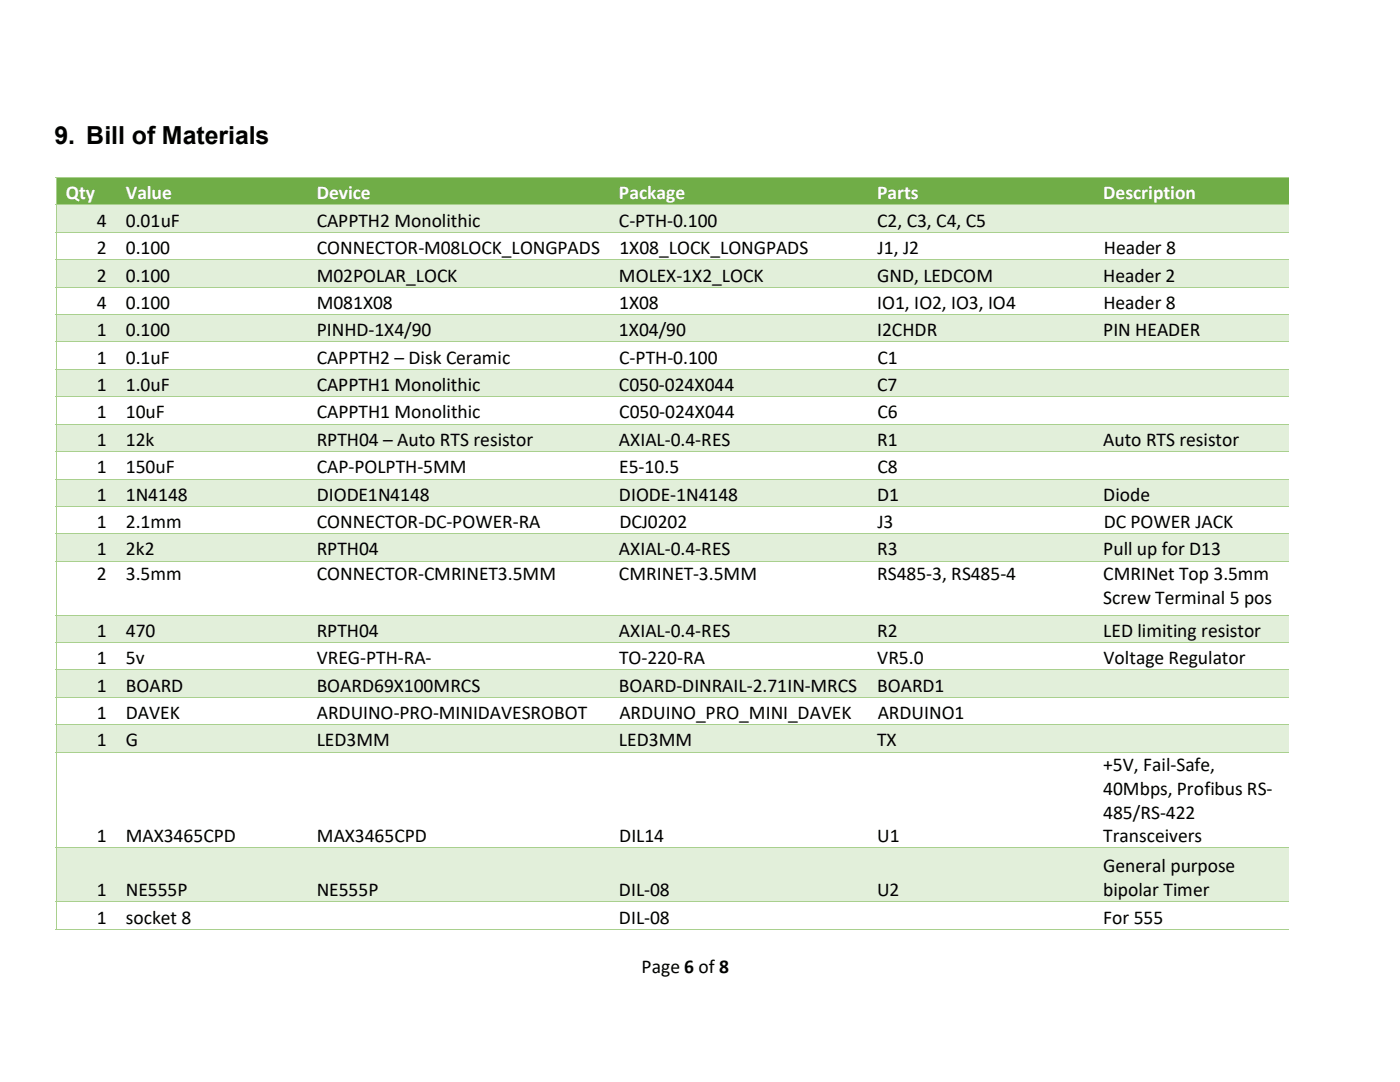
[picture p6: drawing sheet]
<svg xmlns="http://www.w3.org/2000/svg" width="279mm" height="216mm" viewBox="0 0 279 216" stroke-linecap="round" stroke-linejoin="round" font-family="sans-serif">
<defs><g id="words">
<text font-size="5" x="10.9" y="28.7">9. Bill of Materials</text>
<g font-size="3.9" fill="#fff">
<text x="13.1" y="39.8">Qty</text>
<text x="25.1" y="39.8">Value</text>
<text x="63.2" y="39.8">Device</text>
<text x="123.5" y="39.8">Package</text>
<text x="175" y="39.8">Parts</text>
<text x="220.2" y="39.8">Description</text>
</g>
<g font-size="3.9">
<text x="19.3" y="45.2">4</text>
<text x="25.1" y="45.2">0.01uF</text>
<text x="63.2" y="45.2">CAPPTH2 Monolithic</text>
<text x="123.5" y="45.2">C-PTH-0.100</text>
<text x="175" y="45.2">C2, C3, C4, C5</text>
<text x="19.3" y="50.7">2</text>
<text x="25.1" y="50.7">0.100</text>
<text x="63.2" y="50.7">CONNECTOR-M08LOCK_LONGPADS</text>
<text x="123.6" y="50.7">1X08_LOCK_LONGPADS</text>
<text x="175.2" y="50.7">J1, J2</text>
<text x="220.3" y="50.7">Header 8</text>
<text x="19.3" y="56.2">2</text>
<text x="25.1" y="56.2">0.100</text>
<text x="63.2" y="56.2">M02POLAR_LOCK</text>
<text x="123.5" y="56.2">MOLEX-1X2_LOCK</text>
<text x="175" y="56.2">GND, LEDCOM</text>
<text x="220.2" y="56.2">Header 2</text>
<text x="19.3" y="61.6">4</text>
<text x="25.1" y="61.6">0.100</text>
<text x="63.2" y="61.6">M081X08</text>
<text x="123.6" y="61.6">1X08</text>
<text x="175.1" y="61.6">IO1, IO2, IO3, IO4</text>
<text x="220.2" y="61.6">Header 8</text>
<text x="19.3" y="67.1">1</text>
<text x="25.1" y="67.1">0.100</text>
<text x="63.2" y="67.1">PINHD-1X4/90</text>
<text x="123.5" y="67.1">1X04/90</text>
<text x="175" y="67.1">I2CHDR</text>
<text x="220.2" y="67.1">PIN HEADER</text>
<text x="19.3" y="72.6">1</text>
<text x="25.1" y="72.6">0.1uF</text>
<text x="63.2" y="72.6">CAPPTH2 – Disk Ceramic</text>
<text x="123.6" y="72.6">C-PTH-0.100</text>
<text x="175.1" y="72.6">C1</text>
<text x="19.3" y="78">1</text>
<text x="19.3" y="83.5">1</text>
<text x="25.1" y="78">1.0uF</text>
<text x="25.1" y="83.5">10uF</text>
<text x="63.2" y="83.5">CAPPTH1 Monolithic</text>
<text x="63.2" y="78">CAPPTH1 Monolithic</text>
<text x="123.5" y="78">C050-024X044</text>
<text x="123.6" y="83.5">C050-024X044</text>
<text x="175" y="78">C7</text>
<text x="175.1" y="83.5">C6</text>
<text x="19.3" y="89">1</text>
<text x="25.1" y="89">12k</text>
<text x="63.2" y="89">RPTH04 – Auto RTS resistor</text>
<text x="123.5" y="89">AXIAL-0.4-RES</text>
<text x="175" y="89">R1</text>
<text x="220.2" y="89">Auto RTS resistor</text>
<text x="19.3" y="94.4">1</text>
<text x="25.1" y="94.4">150uF</text>
<text x="63.2" y="94.4">CAP-POLPTH-5MM</text>
<text x="123.6" y="94.4">E5-10.5</text>
<text x="175.1" y="94.4">C8</text>
<text x="19.3" y="99.9">1</text>
<text x="25.1" y="99.9">1N4148</text>
<text x="63.2" y="99.9">DIODE1N4148</text>
<text x="123.5" y="99.9">DIODE-1N4148</text>
<text x="175" y="99.9">D1</text>
<text x="220.2" y="99.9">Diode</text>
<text x="19.3" y="105.4">1</text>
<text x="25.1" y="105.4">2.1mm</text>
<text x="63.2" y="105.4">CONNECTOR-DC-POWER-RA</text>
<text x="123.6" y="105.4">DCJ0202</text>
<text x="175.1" y="105.4">J3</text>
<text x="220.3" y="105.4">DC POWER JACK</text>
<text x="19.3" y="110.8">1</text>
<text x="25.1" y="110.8">2k2</text>
<text x="63.2" y="110.8">RPTH04</text>
<text x="123.5" y="110.8">AXIAL-0.4-RES</text>
<text x="175" y="110.8">R3</text>
<text x="220.2" y="110.8">Pull up for D13</text>
<text x="19.3" y="115.7">2</text>
<text x="25.1" y="115.7">3.5mm</text>
<text x="63.2" y="115.7">CONNECTOR-CMRINET3.5MM</text>
<text x="123.5" y="115.7">CMRINET-3.5MM</text>
<text x="175" y="115.7">RS485-3, RS485-4</text>
<text x="220.2" y="115.7">CMRINet Top 3.5mm</text>
<text x="220.2" y="120.5">Screw Terminal 5 pos</text>
<text x="19.3" y="127.1">1</text>
<text x="25.1" y="127.1">470</text>
<text x="63.2" y="127.1">RPTH04</text>
<text x="123.5" y="127.1">AXIAL-0.4-RES</text>
<text x="175" y="127.1">R2</text>
<text x="220.2" y="127.1">LED limiting resistor</text>
<text x="19.3" y="132.5">1</text>
<text x="25.1" y="132.5">5v</text>
<text x="63.2" y="132.5">VREG-PTH-RA-</text>
<text x="123.5" y="132.5">TO-220-RA</text>
<text x="175.1" y="132.5">VR5.0</text>
<text x="220.2" y="132.5">Voltage Regulator</text>
<text x="19.3" y="138">1</text>
<text x="19.3" y="143.5">1</text>
<text x="25.1" y="138">BOARD</text>
<text x="25.1" y="143.5">DAVEK</text>
<text x="63.2" y="138">BOARD69X100MRCS</text>
<text x="63.2" y="143.5">ARDUINO-PRO-MINIDAVESROBOT</text>
<text x="123.5" y="138">BOARD-DINRAIL-2.71IN-MRCS</text>
<text x="123.6" y="143.5">ARDUINO_PRO_MINI_DAVEK</text>
<text x="175" y="138">BOARD1</text>
<text x="175.2" y="143.5">ARDUINO1</text>
<text x="19.3" y="148.9">1</text>
<text x="25.1" y="148.9">G</text>
<text x="63.2" y="148.9">LED3MM</text>
<text x="123.5" y="148.9">LED3MM</text>
<text x="175" y="148.9">TX</text>
<text x="220.2" y="153.8">+5V, Fail-Safe,</text>
<text x="220.2" y="158.6">40Mbps, Profibus RS-</text>
<text x="220.2" y="163.3">485/RS-422</text>
<text x="19.3" y="168.1">1</text>
<text x="25.1" y="168.1">MAX3465CPD</text>
<text x="63.2" y="168.1">MAX3465CPD</text>
<text x="123.6" y="168.1">DIL14</text>
<text x="175.1" y="168.1">U1</text>
<text x="220.2" y="168.1">Transceivers</text>
<text x="19.3" y="178.8">1</text>
<text x="25.1" y="178.8">NE555P</text>
<text x="63.2" y="178.8">NE555P</text>
<text x="123.5" y="178.8">DIL-08</text>
<text x="175" y="178.8">U2</text>
<text x="220.2" y="174.1">General purpose</text>
<text x="220.2" y="178.8">bipolar Timer</text>
<text x="19.3" y="184.3">1</text>
<text x="25.1" y="184.3">socket 8</text>
<text x="123.5" y="184.3">DIL-08</text>
<text x="220.2" y="184.3">For 555</text>
<text x="128.1" y="194.1">Page 6 of 8</text>
</g>
</g></defs>
<g fill="#70ad47">
<path d="M11.3 35.5h11.9v5.3h-11.9z"/>
<path d="M13.1 36.1h8.2v4.7h-8.2z"/>
<path d="M23.2 35.5h38.1v5.3h-38.1z"/>
<path d="M25.1 36.1h34.3v4.7h-34.3z"/>
<path d="M61.3 35.5h60.3v5.3h-60.3z"/>
<path d="M63.2 36.1h56.5v4.7h-56.5z"/>
<path d="M121.6 35.5h51.5v5.3h-51.5z"/>
<path d="M123.5 36.1h47.7v4.7h-47.7z"/>
<path d="M173.1 35.5h45.2v5.3h-45.2z"/>
<path d="M175 36.1h41.4v4.7h-41.4z"/>
<path d="M218.3 35.5h38.9v5.3h-38.9z"/>
<path d="M220.2 36.1h35.1v4.7h-35.1z"/>
</g>
<path d="M11.1 35.4h246.1M11.2 35.5v5.3" fill="none" stroke="#a9d08e" stroke-width=".2"/>
<g fill="#e2efda">
<path d="M11.3 41h11.9v5.3h-11.9z"/>
<path d="M13.1 41.5h8.2v4.8h-8.2z"/>
<path d="M23.2 41h38.1v5.3h-38.1z"/>
<path d="M25.1 41.5h34.3v4.8h-34.3z"/>
<path d="M61.3 41h60.3v5.3h-60.3z"/>
<path d="M63.2 41.5h56.5v4.8h-56.5z"/>
<path d="M121.6 41h51.5v5.3h-51.5z"/>
<path d="M123.5 41.5h47.7v4.8h-47.7z"/>
<path d="M173.1 41h45.2v5.3h-45.2z"/>
<path d="M175 41.5h41.4v4.8h-41.4z"/>
<path d="M218.3 41h38.9v5.3h-38.9z"/>
</g>
<path d="M11.1 40.9h246.1M11.1 46.4h246.1M11.2 41v5.3M11.2 46.4v5.3" fill="none" stroke="#a9d08e" stroke-width=".2"/>
<g fill="#e2efda">
<path d="M11.3 51.9h11.9v5.3h-11.9z"/>
<path d="M13.1 52.5h8.2v4.7h-8.2z"/>
<path d="M23.2 51.9h38.1v5.3h-38.1z"/>
<path d="M25.1 52.5h34.3v4.7h-34.3z"/>
<path d="M61.3 51.9h60.3v5.3h-60.3z"/>
<path d="M63.2 52.5h56.5v4.7h-56.5z"/>
<path d="M121.6 51.9h51.5v5.3h-51.5z"/>
<path d="M123.5 52.5h47.7v4.7h-47.7z"/>
<path d="M173.1 51.9h45.2v5.3h-45.2z"/>
<path d="M175 52.5h41.4v4.7h-41.4z"/>
<path d="M218.3 51.9h38.9v5.3h-38.9z"/>
<path d="M220.2 52.5h35.1v4.7h-35.1z"/>
</g>
<path d="M11.1 51.8h246.1M11.1 57.3h246.1M11.2 51.9v5.3M11.2 57.4v5.3" fill="none" stroke="#a9d08e" stroke-width=".2"/>
<g fill="#e2efda">
<path d="M11.3 62.9h11.9v5.3h-11.9z"/>
<path d="M13.1 63.4h8.2v4.8h-8.2z"/>
<path d="M23.2 62.9h38.1v5.3h-38.1z"/>
<path d="M25.1 63.4h34.3v4.8h-34.3z"/>
<path d="M61.3 62.9h60.3v5.3h-60.3z"/>
<path d="M63.2 63.4h56.5v4.8h-56.5z"/>
<path d="M121.6 62.9h51.5v5.3h-51.5z"/>
<path d="M123.5 63.4h47.7v4.8h-47.7z"/>
<path d="M173.1 62.9h45.2v5.3h-45.2z"/>
<path d="M175 63.4h41.4v4.8h-41.4z"/>
<path d="M218.3 62.9h38.9v5.3h-38.9z"/>
<path d="M220.2 63.4h35.1v4.8h-35.1z"/>
</g>
<path d="M11.1 62.8h246.1M11.1 68.2h246.1M11.2 62.9v5.3M11.2 68.3v5.3" fill="none" stroke="#a9d08e" stroke-width=".2"/>
<g fill="#e2efda">
<path d="M11.3 73.8h11.9v5.3h-11.9z"/>
<path d="M13.1 74.3h8.2v4.8h-8.2z"/>
<path d="M23.2 73.8h38.1v5.3h-38.1z"/>
<path d="M25.1 74.3h34.3v4.8h-34.3z"/>
<path d="M61.3 73.8h60.3v5.3h-60.3z"/>
<path d="M63.2 74.3h56.5v4.8h-56.5z"/>
<path d="M121.6 73.8h51.5v5.3h-51.5z"/>
<path d="M123.5 74.3h47.7v4.8h-47.7z"/>
<path d="M173.1 73.8h45.2v5.3h-45.2z"/>
<path d="M175 74.3h41.4v4.8h-41.4z"/>
<path d="M218.3 73.8h38.9v5.3h-38.9z"/>
</g>
<path d="M11.1 73.7h246.1M11.1 79.2h246.1M11.2 73.8v5.3M11.2 79.2v5.3" fill="none" stroke="#a9d08e" stroke-width=".2"/>
<g fill="#e2efda">
<path d="M11.3 84.8h11.9v5.2h-11.9z"/>
<path d="M13.1 85.3h8.2v4.7h-8.2z"/>
<path d="M23.2 84.8h38.1v5.2h-38.1z"/>
<path d="M25.1 85.3h34.3v4.7h-34.3z"/>
<path d="M61.3 84.8h60.3v5.2h-60.3z"/>
<path d="M63.2 85.3h56.5v4.7h-56.5z"/>
<path d="M121.6 84.8h51.5v5.2h-51.5z"/>
<path d="M123.5 85.3h47.7v4.7h-47.7z"/>
<path d="M173.1 84.8h45.2v5.2h-45.2z"/>
<path d="M175 85.3h41.4v4.7h-41.4z"/>
<path d="M218.3 84.8h38.9v5.2h-38.9z"/>
<path d="M220.2 85.3h35.1v4.7h-35.1z"/>
</g>
<path d="M11.1 84.6h246.1M11.1 90.1h246.1M11.2 84.7v5.3M11.2 90.2v5.3" fill="none" stroke="#a9d08e" stroke-width=".2"/>
<g fill="#e2efda">
<path d="M11.3 95.7h11.9v5.3h-11.9z"/>
<path d="M13.1 96.2h8.2v4.8h-8.2z"/>
<path d="M23.2 95.7h38.1v5.3h-38.1z"/>
<path d="M25.1 96.2h34.3v4.8h-34.3z"/>
<path d="M61.3 95.7h60.3v5.3h-60.3z"/>
<path d="M63.2 96.2h56.5v4.8h-56.5z"/>
<path d="M121.6 95.7h51.5v5.3h-51.5z"/>
<path d="M123.5 96.2h47.7v4.8h-47.7z"/>
<path d="M173.1 95.7h45.2v5.3h-45.2z"/>
<path d="M175 96.2h41.4v4.8h-41.4z"/>
<path d="M218.3 95.7h38.9v5.3h-38.9z"/>
<path d="M220.2 96.2h35.1v4.8h-35.1z"/>
</g>
<path d="M11.1 95.6h246.1M11.2 95.7v5.3M11.1 101h246.1M11.2 101.1v5.3" fill="none" stroke="#a9d08e" stroke-width=".2"/>
<g fill="#e2efda">
<path d="M11.3 106.6h11.9v5.3h-11.9z"/>
<path d="M13.1 107.1h8.2v4.8h-8.2z"/>
<path d="M23.2 106.6h38.1v5.3h-38.1z"/>
<path d="M25.1 107.1h34.3v4.8h-34.3z"/>
<path d="M61.3 106.6h60.3v5.3h-60.3z"/>
<path d="M63.2 107.1h56.5v4.8h-56.5z"/>
<path d="M121.6 106.6h51.5v5.3h-51.5z"/>
<path d="M123.5 107.1h47.7v4.8h-47.7z"/>
<path d="M173.1 106.6h45.2v5.3h-45.2z"/>
<path d="M175 107.1h41.4v4.8h-41.4z"/>
<path d="M218.3 106.6h38.9v5.3h-38.9z"/>
<path d="M220.2 107.1h35.1v4.8h-35.1z"/>
</g>
<path d="M11.1 106.5h246.1M11.1 112h246.1M11.2 106.6v5.3M11.2 112.1v10.5" fill="none" stroke="#a9d08e" stroke-width=".2"/>
<g fill="#e2efda">
<path d="M11.3 122.9h11.9v5.2h-11.9z"/>
<path d="M13.1 123.4h8.2v4.7h-8.2z"/>
<path d="M23.2 122.9h38.1v5.2h-38.1z"/>
<path d="M25.1 123.4h34.3v4.7h-34.3z"/>
<path d="M61.3 122.9h60.3v5.2h-60.3z"/>
<path d="M63.2 123.4h56.5v4.7h-56.5z"/>
<path d="M121.6 122.9h51.5v5.2h-51.5z"/>
<path d="M123.5 123.4h47.7v4.7h-47.7z"/>
<path d="M173.1 122.9h45.2v5.2h-45.2z"/>
<path d="M175 123.4h41.4v4.7h-41.4z"/>
<path d="M218.3 122.9h38.9v5.2h-38.9z"/>
<path d="M220.2 123.4h35.1v4.7h-35.1z"/>
</g>
<path d="M11.1 122.7h246.1M11.1 128.2h246.1M11.2 122.8v5.3M11.2 128.3v5.3" fill="none" stroke="#a9d08e" stroke-width=".2"/>
<g fill="#e2efda">
<path d="M11.3 133.8h11.9v5.3h-11.9z"/>
<path d="M13.1 134.3h8.2v4.8h-8.2z"/>
<path d="M23.2 133.8h38.1v5.3h-38.1z"/>
<path d="M25.1 134.3h34.3v4.8h-34.3z"/>
<path d="M61.3 133.8h60.3v5.3h-60.3z"/>
<path d="M63.2 134.3h56.5v4.8h-56.5z"/>
<path d="M121.6 133.8h51.5v5.3h-51.5z"/>
<path d="M123.5 134.3h47.7v4.8h-47.7z"/>
<path d="M173.1 133.8h45.2v5.3h-45.2z"/>
<path d="M175 134.3h41.4v4.8h-41.4z"/>
<path d="M218.3 133.8h38.9v5.3h-38.9z"/>
</g>
<path d="M11.1 133.7h246.1M11.1 139.1h246.1M11.2 133.8v5.3M11.2 139.2v5.3" fill="none" stroke="#a9d08e" stroke-width=".2"/>
<g fill="#e2efda">
<path d="M11.3 144.7h11.9v5.3h-11.9z"/>
<path d="M13.1 145.2h8.2v4.8h-8.2z"/>
<path d="M23.2 144.7h38.1v5.3h-38.1z"/>
<path d="M25.1 145.2h34.3v4.8h-34.3z"/>
<path d="M61.3 144.7h60.3v5.3h-60.3z"/>
<path d="M63.2 145.2h56.5v4.8h-56.5z"/>
<path d="M121.6 144.7h51.5v5.3h-51.5z"/>
<path d="M123.5 145.2h47.7v4.8h-47.7z"/>
<path d="M173.1 144.7h45.2v5.3h-45.2z"/>
<path d="M175 145.2h41.4v4.8h-41.4z"/>
<path d="M218.3 144.7h38.9v5.3h-38.9z"/>
</g>
<path d="M11.1 144.6h246.1M11.1 150.1h246.1M11.2 144.7v5.3M11.2 150.2v18.9" fill="none" stroke="#a9d08e" stroke-width=".2"/>
<g fill="#e2efda">
<path d="M11.3 169.3h11.9v10.6h-11.9z"/>
<path d="M13.1 175.1h8.2v4.8h-8.2z"/>
<path d="M23.2 169.3h38.1v10.6h-38.1z"/>
<path d="M25.1 175.1h34.3v4.8h-34.3z"/>
<path d="M61.3 169.3h60.3v10.6h-60.3z"/>
<path d="M63.2 175.1h56.5v4.8h-56.5z"/>
<path d="M121.6 169.3h51.5v10.6h-51.5z"/>
<path d="M123.5 175.1h47.7v4.8h-47.7z"/>
<path d="M173.1 169.3h45.2v10.6h-45.2z"/>
<path d="M175 175.1h41.4v4.8h-41.4z"/>
<path d="M218.3 169.3h38.9v10.6h-38.9z"/>
<path d="M220.2 170.4h35.1v4.7h-35.1z"/>
<path d="M220.2 175.1h35.1v4.8h-35.1z"/>
</g>
<path d="M11.1 169.2h246.1M11.1 180h246.1M11.2 169.3v10.6M11.1 185.5h246.1M11.2 180v5.5" fill="none" stroke="#a9d08e" stroke-width=".2"/>
<use href="#words"/>
</svg>
